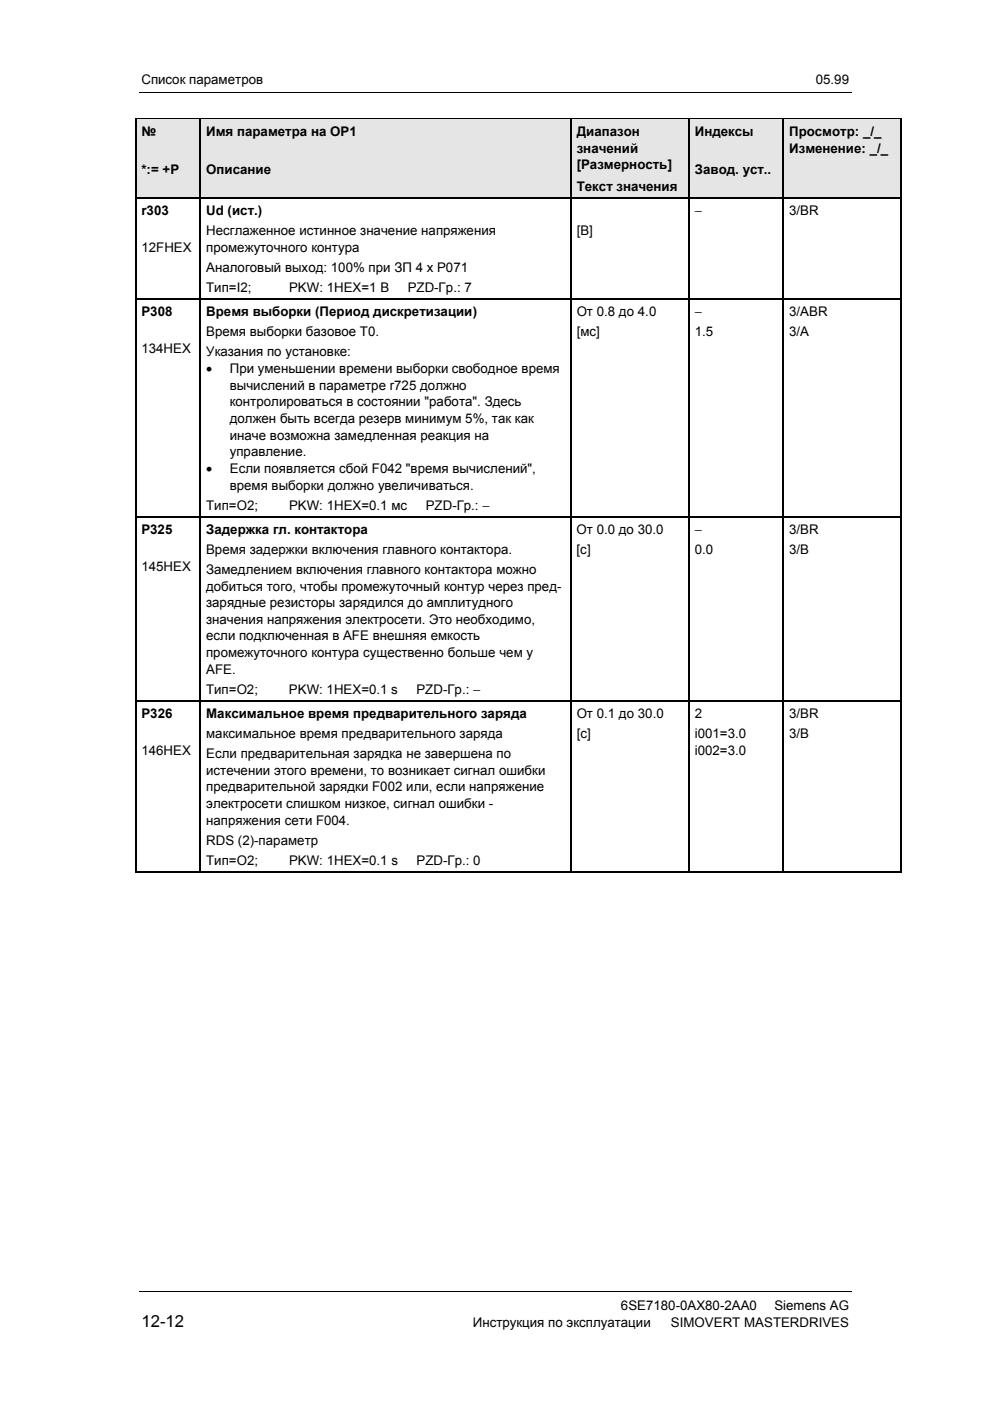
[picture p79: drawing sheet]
<svg xmlns="http://www.w3.org/2000/svg" width="210mm" height="297mm" viewBox="0 0 210 297" stroke-linecap="round" stroke-linejoin="round" font-family="sans-serif">
<defs><g id="words">
<text font-size="3.5" x="30" y="281.3">12-12</text>
<g font-size="2.8">
<text x="30" y="17.8">Список параметров</text>
<text x="173" y="17.8">05.99</text>
<text x="30" y="28.8">№</text>
<text x="43.7" y="28.8">Имя параметра на OP1</text>
<text x="122.3" y="28.8">Диапазон</text>
<text x="147.3" y="28.8">Индексы</text>
<text x="167.3" y="28.8">Просмотр: _/_</text>
<text x="122.3" y="32.3">значений</text>
<text x="122.3" y="35.9">[Размерность]</text>
<text x="167.3" y="32.4">Изменение: _/_</text>
<text x="30" y="36.9">*:= +P</text>
<text x="43.7" y="36.9">Описание</text>
<text x="122.3" y="40.5">Текст значения</text>
<text x="147.3" y="36.9">Завод. уст..</text>
<text x="30" y="45.7">r303</text>
<text x="43.7" y="45.7">Ud (ист.)</text>
<text x="147.3" y="45.7">−</text>
<text x="167.3" y="45.7">3/BR</text>
<text x="30" y="53.4">12FHEX</text>
<text x="43.7" y="53.4">промежуточного контура</text>
<text x="43.7" y="49.9">Несглаженное истинное значение напряжения</text>
<text x="122.3" y="49.9">[В]</text>
<text x="43.7" y="57.7">Аналоговый выход: 100% при ЗП 4 x P071</text>
<text x="43.7" y="61.9">Тип=I2;</text>
<text x="61.3" y="61.9">PKW: 1HEX=1 В</text>
<text x="86.4" y="61.9">PZD-Гр.: 7</text>
<text x="30" y="67.1">P308</text>
<text x="43.7" y="71.3">Время выборки базовое T0.</text>
<text x="43.7" y="67.1">Время выборки (Период дискретизации)</text>
<text x="122.3" y="67.1">От 0.8 до 4.0</text>
<text x="122.3" y="71.3">[мс]</text>
<text x="147.3" y="67.1">−</text>
<text x="147.3" y="71.3">1.5</text>
<text x="167.3" y="67.1">3/ABR</text>
<text x="167.3" y="71.3">3/A</text>
<text x="30" y="74.8">134HEX</text>
<text x="43.7" y="75.5">Указания по установке:</text>
<text x="43.7" y="79.1">•</text>
<text x="48.7" y="82.6">вычислений в параметре r725 должно</text>
<text x="48.7" y="79.1">При уменьшении времени выборки свободное время</text>
<text x="48.7" y="86.1">контролироваться в состоянии &quot;работа&quot;. Здесь</text>
<text x="48.7" y="89.7">должен быть всегда резерв минимум 5%, так как</text>
<text x="48.7" y="93.2">иначе возможна замедленная реакция на</text>
<text x="43.7" y="100.2">•</text>
<text x="48.7" y="100.2">Если появляется сбой F042 &quot;время вычислений&quot;,</text>
<text x="48.7" y="96.7">управление.</text>
<text x="48.7" y="103.8">время выборки должно увеличиваться.</text>
<text x="30" y="113.2">P325</text>
<text x="43.7" y="113.2">Задержка гл. контактора</text>
<text x="43.7" y="108">Тип=O2;</text>
<text x="61.3" y="108">PKW: 1HEX=0.1 мс</text>
<text x="90.3" y="108">PZD-Гр.: −</text>
<text x="122.3" y="113.2">От 0.0 до 30.0</text>
<text x="147.3" y="113.2">−</text>
<text x="167.3" y="113.2">3/BR</text>
<text x="43.7" y="117.5">Время задержки включения главного контактора.</text>
<text x="122.3" y="117.4">[с]</text>
<text x="147.3" y="117.4">0.0</text>
<text x="167.3" y="117.4">3/B</text>
<text x="30" y="121">145HEX</text>
<text x="43.7" y="121.7">Замедлением включения главного контактора можно</text>
<text x="43.7" y="125.2">добиться того, чтобы промежуточный контур через пред-</text>
<text x="43.7" y="128.7">зарядные резисторы зарядился до амплитудного</text>
<text x="43.7" y="132.2">значения напряжения электросети. Это необходимо,</text>
<text x="43.7" y="135.8">если подключенная в AFE внешняя емкость</text>
<text x="43.7" y="142.9">AFE.</text>
<text x="43.7" y="139.3">промежуточного контура существенно больше чем у</text>
<text x="43.7" y="147.1">Тип=O2;</text>
<text x="61.3" y="147.1">PKW: 1HEX=0.1 s</text>
<text x="88.3" y="147.1">PZD-Гр.: −</text>
<text x="30" y="152.3">P326</text>
<text x="43.7" y="152.3">Максимальное время предварительного заряда</text>
<text x="122.3" y="152.3">От 0.1 до 30.0</text>
<text x="147.3" y="152.3">2</text>
<text x="167.3" y="152.3">3/BR</text>
<text x="30" y="160">146HEX</text>
<text x="43.7" y="156.5">максимальное время предварительного заряда</text>
<text x="43.7" y="160.7">Если предварительная зарядка не завершена по</text>
<text x="122.3" y="156.5">[с]</text>
<text x="147.3" y="156.5">i001=3.0</text>
<text x="147.3" y="160">i002=3.0</text>
<text x="167.3" y="156.5">3/B</text>
<text x="43.7" y="167.8">предварительной зарядки F002 или, если напряжение</text>
<text x="43.7" y="164.3">истечении этого времени, то возникает сигнал ошибки</text>
<text x="43.7" y="171.3">электросети слишком низкое, сигнал ошибки -</text>
<text x="43.7" y="174.9">напряжения сети F004.</text>
<text x="43.7" y="179.1">RDS (2)-параметр</text>
<text x="43.7" y="183.3">Тип=O2;</text>
<text x="61.3" y="183.3">PKW: 1HEX=0.1 s</text>
<text x="88.3" y="183.3">PZD-Гр.: 0</text>
<text x="100.2" y="281.3">Инструкция по эксплуатации</text>
<text x="131.7" y="277.8">6SE7180-0AX80-2AA0</text>
<text x="142.3" y="281.3">SIMOVERT MASTERDRIVES</text>
<text x="164.2" y="277.8">Siemens AG</text>
</g>
</g></defs>
<path d="M29.5 19.7h151M29.5 273.8h151" fill="none" stroke="#000" stroke-width=".21"/>
<g fill="#e5e5e5">
<path d="M28.9 25.3h13.5v16.5h-13.5z"/>
<path d="M30 25.3h11.2v4.2h-11.2z"/>
<path d="M30 29.5h11.2v4.6h-11.2z"/>
<path d="M30 34.1h11.2v4.2h-11.2z"/>
<path d="M42.6 25.3h78.3v16.5h-78.3z"/>
<path d="M43.7 25.3h76.1v4.2h-76.1z"/>
<path d="M43.7 29.5h76.1v4.6h-76.1z"/>
<path d="M43.7 34.1h76.1v4.2h-76.1z"/>
<path d="M121.2 25.3h24.7v16.5h-24.7z"/>
<path d="M122.3 25.3h22.5v4.2h-22.5z"/>
<path d="M122.3 29.5h22.5v3.5h-22.5z"/>
<path d="M122.3 33h22.5v4.6h-22.5z"/>
<path d="M122.3 37.6h22.5v4.3h-22.5z"/>
<path d="M146.2 25.3h19.7v16.5h-19.7z"/>
<path d="M147.3 25.3h17.5v4.2h-17.5z"/>
<path d="M147.3 29.5h17.5v4.6h-17.5z"/>
<path d="M147.3 34.1h17.5v4.2h-17.5z"/>
<path d="M166.2 25.3h24.7v16.5h-24.7z"/>
<path d="M167.3 25.3h22.5v4.2h-22.5z"/>
<path d="M167.3 29.5h22.5v4.3h-22.5z"/>
</g>
<g fill="#000">
<path d="M28.6 25h.3v.3h-.3zM42.4 25h.2v.3h-.2zM120.9 25h.3v.3h-.3zM145.9 25h.3v.3h-.3zM165.9 25h.3v.3h-.3zM190.9 25h.3v.3h-.3zM28.6 41.8h.3v.3h-.3zM42.4 41.8h.2v.3h-.2zM120.9 41.8h.3v.3h-.3zM145.9 41.8h.3v.3h-.3zM165.9 41.8h.3v.3h-.3zM190.9 41.8h.3v.3h-.3z"/>
<path d="M28.6 63.3h.3v.3h-.3zM42.4 63.3h.2v.3h-.2zM120.9 63.3h.3v.3h-.3zM145.9 63.3h.3v.3h-.3zM165.9 63.3h.3v.3h-.3zM190.9 63.3h.3v.3h-.3zM28.6 109.4h.3v.3h-.3zM42.4 109.4h.2v.3h-.2zM120.9 109.4h.3v.3h-.3zM145.9 109.4h.3v.3h-.3zM165.9 109.4h.3v.3h-.3zM190.9 109.4h.3v.3h-.3z"/>
<path d="M28.6 148.5h.3v.3h-.3zM42.4 148.5h.2v.3h-.2zM120.9 148.5h.3v.3h-.3zM145.9 148.5h.3v.3h-.3zM165.9 148.5h.3v.3h-.3zM190.9 148.5h.3v.3h-.3zM190.9 184.7h.3v.3h-.3z"/>
</g>
<g fill="none" stroke="#000" stroke-width=".25">
<path d="M28.6 25.1h13.8M28.7 25.3v16.5M42.5 25.3v16.5M42.6 25.1h78.3M121 25.3v16.5M121.2 25.1h24.7M146.1 25.3v16.5M146.2 25.1h19.7M166.1 25.3v16.5M166.2 25.1h24.7M191.1 25.3v16.5M28.7 42.1v21.2"/>
<path d="M28.9 42h13.5M42.5 42.1v21.2M42.6 42h78.3M121 42.1v21.2M121.2 42h24.7M146.1 42.1v21.2M146.2 42h19.7M166.1 42.1v21.2M166.2 42h24.7M191.1 42.1v21.2M28.7 63.6v45.8M28.9 63.4h13.5"/>
<path d="M42.5 63.6v45.8M42.6 63.4h78.3M121 63.6v45.8M121.2 63.4h24.7M146.1 63.6v45.8M146.2 63.4h19.7M166.1 63.6v45.8M166.2 63.4h24.7M191.1 63.6v45.8M28.7 109.7v38.8M28.9 109.5h13.5M42.5 109.7v38.8"/>
<path d="M42.6 109.5h78.3M121 109.7v38.8M121.2 109.5h24.7M146.1 109.7v38.8M146.2 109.5h19.7M166.1 109.7v38.8M166.2 109.5h24.7M191.1 109.7v38.8M28.7 148.8v36.2M28.9 148.6h13.5M42.5 148.8v36.2M42.6 148.6h78.3"/>
<path d="M121 148.8v36.2M121.2 148.6h24.7M146.1 148.8v36.2M146.2 148.6h19.7M166.1 148.8v36.2M166.2 148.6h24.7M191.1 148.8v36.2M28.6 184.8h13.8M42.6 184.8h78.3M121.2 184.8h24.7M146.2 184.8h19.7M166.2 184.8h24.7"/>
</g>
<path d="M28.9 25.3h13.5M42.6 25.3h78.3M121.2 25.3h24.7M146.2 25.3h19.7M166.2 25.3h24.7" fill="none" stroke="#e5e5e5" stroke-width=".21"/>
<use href="#words"/>
</svg>
